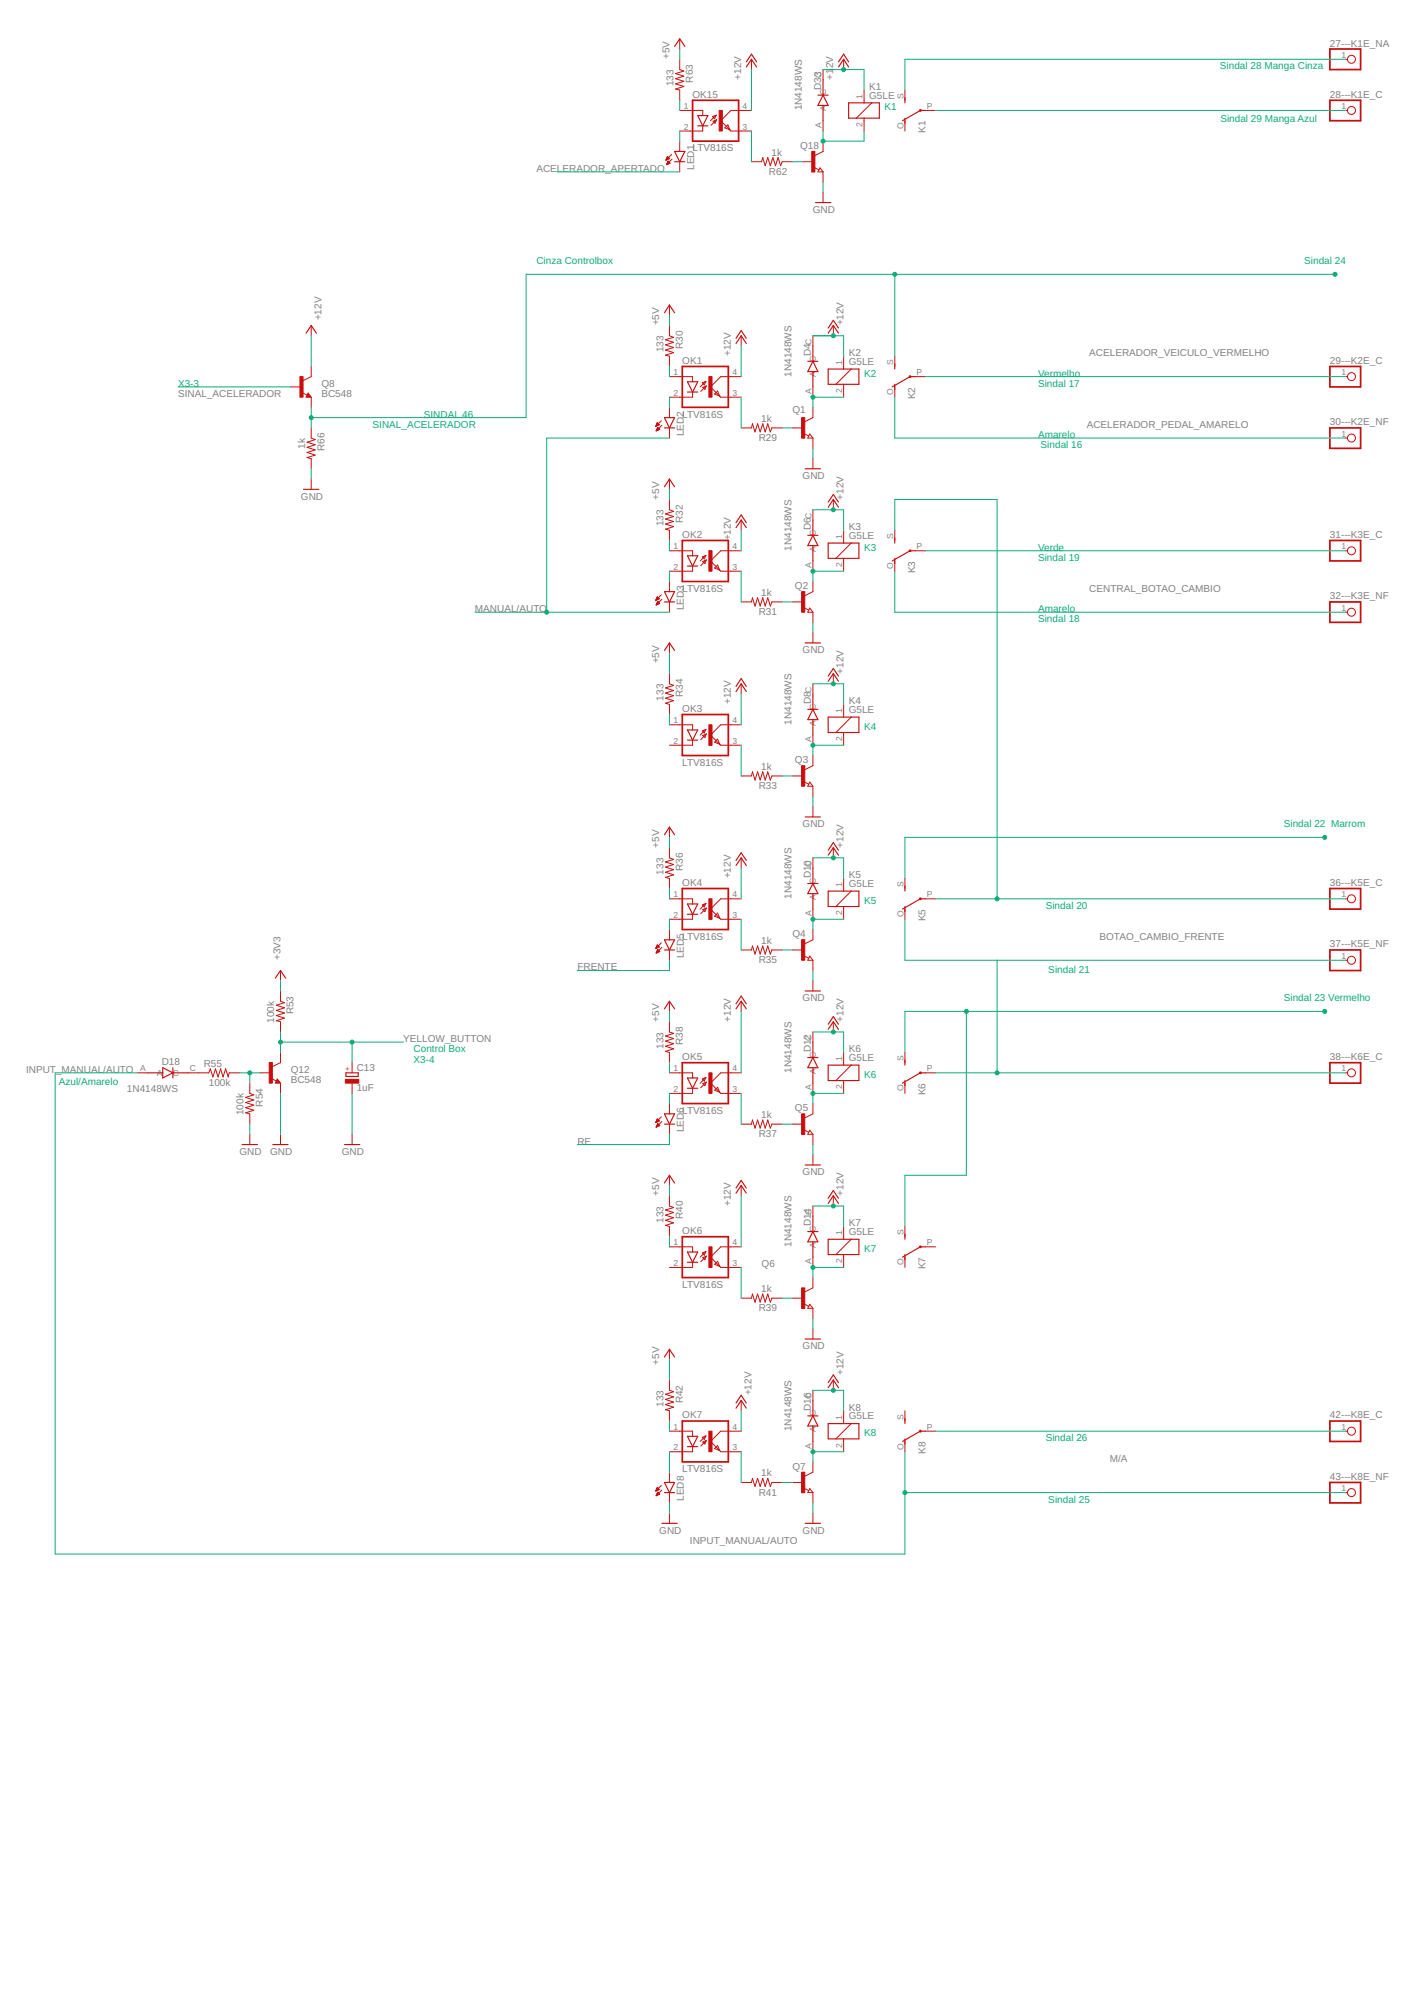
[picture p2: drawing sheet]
<svg xmlns="http://www.w3.org/2000/svg" width="210mm" height="297mm" viewBox="0 0 210 297" stroke-linecap="round" stroke-linejoin="round" font-family="sans-serif">
<defs><g id="words">
<g font-size="1.5" fill="#808080">
<text x="99.2" y="8.8" transform="rotate(-90 99.2 8.8)">+5V</text>
<text x="109.8" y="11.8" transform="rotate(-90 109.8 11.8)">+12V</text>
<text x="123.4" y="11.8" transform="rotate(-90 123.4 11.8)">+1</text>
<text x="123.4" y="10.1" transform="rotate(-90 123.4 10.1)">2V</text>
<text x="197" y="6.9">27---K1E_NA</text>
<text x="99.8" y="12.8" transform="rotate(-90 99.8 12.8)">133</text>
<text x="102.6" y="14.5">OK15</text>
<text x="102.6" y="12.3" transform="rotate(-90 102.6 12.3)">R63</text>
<text x="118.8" y="16.4" transform="rotate(-90 118.8 16.4)">1N4148WS</text>
<text x="121.6" y="13.3" transform="rotate(-90 121.6 13.3)">D33</text>
<text x="128.8" y="14.6">G5LE</text>
<text x="128.8" y="13.3">K1</text>
<text x="197" y="14.5">28---K1E_C</text>
<text x="102.6" y="22.4">LTV816S</text>
<text x="114.3" y="23">1k</text>
<text x="118.5" y="22.1">Q18</text>
<text x="137.1" y="19.7" transform="rotate(-90 137.1 19.7)">K1</text>
<text x="79.5" y="25.5">ACELERADOR_APERTADO</text>
<text x="102.8" y="25.2" transform="rotate(-90 102.8 25.2)">LED1</text>
<text x="113.9" y="25.9">R62</text>
<text x="120.4" y="31.5">GND</text>
<text x="47.6" y="47.5" transform="rotate(-90 47.6 47.5)">+12V</text>
<text x="97.7" y="48.2" transform="rotate(-90 97.7 48.2)">+5V</text>
<text x="98.3" y="52.2" transform="rotate(-90 98.3 52.2)">133</text>
<text x="101.1" y="53.9">OK1</text>
<text x="101.1" y="51.7" transform="rotate(-90 101.1 51.7)">R30</text>
<text x="108.3" y="52.8" transform="rotate(-90 108.3 52.8)">+12V</text>
<text x="120.1" y="52.8" transform="rotate(-90 120.1 52.8)">D4</text>
<text x="125" y="48.2" transform="rotate(-90 125 48.2)">+12V</text>
<text x="125.7" y="52.8">K2</text>
<text x="161.4" y="52.8">ACELERADOR_VEICULO_VERMELHO</text>
<text x="197" y="53.9">29---K2E_C</text>
<text x="26.4" y="58.8">SINAL_ACELERADOR</text>
<text x="47.6" y="58.8">BC548</text>
<text x="47.6" y="57.3">Q8</text>
<text x="117.2" y="55.8" transform="rotate(-90 117.2 55.8)">1N4148WS</text>
<text x="125.7" y="54.1">G5LE</text>
<text x="135.6" y="59.1" transform="rotate(-90 135.6 59.1)">K2</text>
<text x="101.1" y="61.9">LTV816S</text>
<text x="101.3" y="64.6" transform="rotate(-90 101.3 64.6)">LED2</text>
<text x="112.4" y="65.3">R29</text>
<text x="112.8" y="62.5">1k</text>
<text x="117.4" y="61.1">Q1</text>
<text x="161" y="63.4">ACELERADOR_PEDAL_AMARELO</text>
<text x="197" y="63">30---K2E_NF</text>
<text x="45.2" y="66.5" transform="rotate(-90 45.2 66.5)">1k</text>
<text x="48" y="66.9" transform="rotate(-90 48 66.9)">R66</text>
<text x="118.9" y="71">GND</text>
<text x="44.6" y="74">GND</text>
<text x="97.7" y="74" transform="rotate(-90 97.7 74)">+5V</text>
<text x="98.3" y="78" transform="rotate(-90 98.3 78)">133</text>
<text x="101.1" y="77.5" transform="rotate(-90 101.1 77.5)">R32</text>
<text x="125" y="74" transform="rotate(-90 125 74)">+12V</text>
<text x="101.1" y="79.7">OK2</text>
<text x="108.3" y="80.1" transform="rotate(-90 108.3 80.1)">+12V</text>
<text x="117.2" y="81.6" transform="rotate(-90 117.2 81.6)">1N4148WS</text>
<text x="120.1" y="78.6" transform="rotate(-90 120.1 78.6)">D6</text>
<text x="125.7" y="79.8">G5LE</text>
<text x="125.7" y="78.6">K3</text>
<text x="197" y="79.7">31---K3E_C</text>
<text x="101.1" y="87.7">LTV816S</text>
<text x="112.8" y="88.3">1k</text>
<text x="117.8" y="87.3">Q2</text>
<text x="135.6" y="84.9" transform="rotate(-90 135.6 84.9)">K3</text>
<text x="161.4" y="87.7">CENTRAL_BOTAO_CAMBIO</text>
<text x="197" y="88.8">32---K3E_NF</text>
<text x="70.4" y="90.7">MANUAL/AUTO</text>
<text x="101.3" y="90.4" transform="rotate(-90 101.3 90.4)">LED3</text>
<text x="112.4" y="91.1">R31</text>
<text x="97.7" y="98.3" transform="rotate(-90 97.7 98.3)">+5V</text>
<text x="118.9" y="96.8">GND</text>
<text x="125" y="99.8" transform="rotate(-90 125 99.8)">+12V</text>
<text x="98.3" y="103.8" transform="rotate(-90 98.3 103.8)">133</text>
<text x="101.1" y="105.5">OK3</text>
<text x="101.1" y="103.3" transform="rotate(-90 101.1 103.3)">R34</text>
<text x="108.3" y="104.3" transform="rotate(-90 108.3 104.3)">+12V</text>
<text x="117.2" y="107.4" transform="rotate(-90 117.2 107.4)">1N4148WS</text>
<text x="120.1" y="104.3" transform="rotate(-90 120.1 104.3)">D8</text>
<text x="125.7" y="105.6">G5LE</text>
<text x="125.7" y="104.3">K4</text>
<text x="101.1" y="113.4">LTV816S</text>
<text x="117.8" y="113.1">Q3</text>
<text x="112.4" y="116.9">R33</text>
<text x="112.8" y="114">1k</text>
<text x="97.7" y="125.6" transform="rotate(-90 97.7 125.6)">+5V</text>
<text x="118.9" y="122.5">GND</text>
<text x="125" y="125.6" transform="rotate(-90 125 125.6)">+12V</text>
<text x="98.3" y="129.6" transform="rotate(-90 98.3 129.6)">133</text>
<text x="101.1" y="131.3">OK4</text>
<text x="101.1" y="129" transform="rotate(-90 101.1 129)">R36</text>
<text x="108.3" y="130.1" transform="rotate(-90 108.3 130.1)">+12V</text>
<text x="120.1" y="130.1" transform="rotate(-90 120.1 130.1)">D10</text>
<text x="125.7" y="131.4">G5LE</text>
<text x="125.7" y="130.1">K5</text>
<text x="197" y="131.3">36---K5E_C</text>
<text x="117.2" y="133.2" transform="rotate(-90 117.2 133.2)">1N4148WS</text>
<text x="137.1" y="136.5" transform="rotate(-90 137.1 136.5)">K5</text>
<text x="41.5" y="142.3" transform="rotate(-90 41.5 142.3)">+3V3</text>
<text x="85.5" y="143.8">FRENTE</text>
<text x="101.1" y="139.2">LTV816S</text>
<text x="101.3" y="142" transform="rotate(-90 101.3 142)">LED5</text>
<text x="112.4" y="142.7">R35</text>
<text x="112.8" y="139.8">1k</text>
<text x="117.4" y="138.8">Q4</text>
<text x="162.9" y="139.2">BOTAO_CAMBIO_FRENTE</text>
<text x="197" y="140.4">37---K5E_NF</text>
<text x="118.9" y="148.3">GND</text>
<text x="40.6" y="151.5" transform="rotate(-90 40.6 151.5)">100k</text>
<text x="43.5" y="150.3" transform="rotate(-90 43.5 150.3)">R53</text>
<text x="59.7" y="154.4">YELLOW_BUTTON</text>
<text x="97.7" y="151.4" transform="rotate(-90 97.7 151.4)">+5V</text>
<text x="98.3" y="155.4" transform="rotate(-90 98.3 155.4)">133</text>
<text x="101.1" y="154.8" transform="rotate(-90 101.1 154.8)">R38</text>
<text x="108.3" y="151.4" transform="rotate(-90 108.3 151.4)">+12V</text>
<text x="120.1" y="155.9" transform="rotate(-90 120.1 155.9)">D12</text>
<text x="125" y="151.4" transform="rotate(-90 125 151.4)">+12V</text>
<text x="125.7" y="155.9">K6</text>
<text x="3.9" y="158.9">INPUT</text>
<text x="8.3" y="158.9">_MANUAL/AUTO</text>
<text x="18.8" y="161.8">1N4148WS</text>
<text x="24" y="157.8">D18</text>
<text x="30.2" y="158.1">R55</text>
<text x="30.9" y="160.9">100k</text>
<text x="43.1" y="160.5">BC548</text>
<text x="43.1" y="158.9">Q12</text>
<text x="52.8" y="161.7">1uF</text>
<text x="52.8" y="158.7">C13</text>
<text x="101.1" y="157">OK5</text>
<text x="117.2" y="158.9" transform="rotate(-90 117.2 158.9)">1N4148WS</text>
<text x="125.7" y="157.2">G5LE</text>
<text x="197" y="157">38---K6E_C</text>
<text x="36.1" y="165.2" transform="rotate(-90 36.1 165.2)">100k</text>
<text x="38.9" y="163.9" transform="rotate(-90 38.9 163.9)">R54</text>
<text x="101.1" y="165">LTV816S</text>
<text x="101.3" y="167.7" transform="rotate(-90 101.3 167.7)">LED6</text>
<text x="112.8" y="165.6">1k</text>
<text x="117.8" y="164.6">Q5</text>
<text x="137.1" y="162.3" transform="rotate(-90 137.1 162.3)">K6</text>
<text x="35.5" y="171.1">GND</text>
<text x="40" y="171.1">GND</text>
<text x="50.6" y="171.1">GND</text>
<text x="85.5" y="169.6">RE</text>
<text x="112.4" y="168.5">R37</text>
<text x="97.7" y="177.1" transform="rotate(-90 97.7 177.1)">+5V</text>
<text x="108.3" y="178.7" transform="rotate(-90 108.3 178.7)">+12V</text>
<text x="118.9" y="174.1">GND</text>
<text x="125" y="177.1" transform="rotate(-90 125 177.1)">+12V</text>
<text x="98.3" y="181.1" transform="rotate(-90 98.3 181.1)">133</text>
<text x="101.1" y="182.8">OK6</text>
<text x="101.1" y="180.6" transform="rotate(-90 101.1 180.6)">R40</text>
<text x="117.2" y="184.7" transform="rotate(-90 117.2 184.7)">1N4148WS</text>
<text x="120.1" y="181.7" transform="rotate(-90 120.1 181.7)">D14</text>
<text x="125.7" y="183">G5LE</text>
<text x="125.7" y="181.7">K7</text>
<text x="101.1" y="190.8">LTV816S</text>
<text x="112.8" y="191.4">1k</text>
<text x="112.8" y="187.8">Q6</text>
<text x="137.1" y="188.1" transform="rotate(-90 137.1 188.1)">K7</text>
<text x="112.4" y="194.3">R39</text>
<text x="97.7" y="202.2" transform="rotate(-90 97.7 202.2)">+5V</text>
<text x="118.9" y="199.9">GND</text>
<text x="125" y="203.7" transform="rotate(-90 125 203.7)">+12V</text>
<text x="98.3" y="208.4" transform="rotate(-90 98.3 208.4)">133</text>
<text x="101.1" y="207.9" transform="rotate(-90 101.1 207.9)">R42</text>
<text x="111.3" y="206.7" transform="rotate(-90 111.3 206.7)">+12V</text>
<text x="120.1" y="209" transform="rotate(-90 120.1 209)">D16</text>
<text x="125.7" y="209">K8</text>
<text x="101.1" y="210.1">OK7</text>
<text x="117.2" y="212" transform="rotate(-90 117.2 212)">1N4148WS</text>
<text x="125.7" y="210.3">G5LE</text>
<text x="137.1" y="215.4" transform="rotate(-90 137.1 215.4)">K8</text>
<text x="197" y="210.1">42---K8E_C</text>
<text x="101.1" y="218.1">LTV816S</text>
<text x="112.4" y="221.6">R41</text>
<text x="112.8" y="218.7">1k</text>
<text x="117.4" y="217.7">Q7</text>
<text x="164.4" y="216.6">M/A</text>
<text x="197" y="219.2">43---K8E_NF</text>
<text x="97.7" y="227.2">GND</text>
<text x="101.3" y="222.3" transform="rotate(-90 101.3 222.3)">LED8</text>
<text x="118.9" y="227.2">GND</text>
<text x="102.2" y="228.7">INPUT_MANUAL/AUTO</text>
</g>
<g font-size="1.5" fill="#0dab76">
<text x="180.7" y="10.2">Sindal 28 Manga Cinza</text>
<text x="131" y="16.4">K1</text>
<text x="180.8" y="18.1">Sindal 29 Manga Azul</text>
<text x="79.5" y="39.1">Cinza Controlbox</text>
<text x="193.2" y="39.1">Sindal 24</text>
<text x="26.4" y="57.3">X3-3</text>
<text x="128" y="55.8">K2</text>
<text x="153.8" y="57.3">Sindal 17</text>
<text x="153.8" y="55.8">Vermelho</text>
<text x="55.2" y="63.4">SINAL_ACELERADOR</text>
<text x="62.8" y="61.9">SINDAL 46</text>
<text x="153.8" y="64.9">Amarelo</text>
<text x="154.2" y="66.4">Sindal 16</text>
<text x="128" y="81.6">K3</text>
<text x="153.8" y="81.6">Verde</text>
<text x="153.8" y="83.1">Sindal 19</text>
<text x="153.8" y="90.7">Amarelo</text>
<text x="153.8" y="92.2">Sindal 18</text>
<text x="128" y="108.1">K4</text>
<text x="190.2" y="122.5">Sindal 22 Marrom</text>
<text x="128" y="133.9">K5</text>
<text x="154.9" y="134.7">Sindal 20</text>
<text x="155.3" y="144.2">Sindal 21</text>
<text x="190.2" y="148.3">Sindal 23 Vermelho</text>
<text x="61.3" y="155.8">Control Box</text>
<text x="8.7" y="160.8">Azul/Amarelo</text>
<text x="61.3" y="157.4">X3-4</text>
<text x="128" y="159.7">K6</text>
<text x="128" y="185.5">K7</text>
<text x="128" y="212.8">K8</text>
<text x="154.9" y="213.5">Sindal 26</text>
<text x="155.3" y="222.6">Sindal 25</text>
</g>
<g font-size="1.3" fill="#808080">
<text x="121.7" y="11.6" transform="rotate(-90 121.7 11.6)">C</text>
<text x="198.7" y="8.6">1</text>
<text x="101.3" y="16.2">1</text>
<text x="110" y="16.2">4</text>
<text x="122.4" y="16.5" transform="rotate(-90 122.4 16.5)">A</text>
<text x="122.4" y="14.1" transform="rotate(-90 122.4 14.1)">C</text>
<text x="127.8" y="14.6" transform="rotate(-90 127.8 14.6)">1</text>
<text x="133.8" y="14.6" transform="rotate(-90 133.8 14.6)">S</text>
<text x="137.3" y="16.2">P</text>
<text x="198.7" y="16.2">1</text>
<text x="101.3" y="19.2">2</text>
<text x="110" y="19.2">3</text>
<text x="121.7" y="18.9" transform="rotate(-90 121.7 18.9)">A</text>
<text x="127.8" y="18.8" transform="rotate(-90 127.8 18.8)">2</text>
<text x="133.8" y="19.1" transform="rotate(-90 133.8 19.1)">O</text>
<text x="120.2" y="51" transform="rotate(-90 120.2 51)">C</text>
<text x="120.9" y="53.6" transform="rotate(-90 120.9 53.6)">C</text>
<text x="99.8" y="55.6">1</text>
<text x="99.8" y="58.6">2</text>
<text x="108.5" y="58.6">3</text>
<text x="108.5" y="55.6">4</text>
<text x="120.2" y="58.4" transform="rotate(-90 120.2 58.4)">A</text>
<text x="120.9" y="55.9" transform="rotate(-90 120.9 55.9)">A</text>
<text x="124.7" y="58.2" transform="rotate(-90 124.7 58.2)">2</text>
<text x="124.7" y="54.1" transform="rotate(-90 124.7 54.1)">1</text>
<text x="132.3" y="58.5" transform="rotate(-90 132.3 58.5)">O</text>
<text x="132.3" y="54.1" transform="rotate(-90 132.3 54.1)">S</text>
<text x="135.8" y="55.6">P</text>
<text x="198.7" y="55.6">1</text>
<text x="198.7" y="64.7">1</text>
<text x="120.2" y="76.8" transform="rotate(-90 120.2 76.8)">C</text>
<text x="99.8" y="81.4">1</text>
<text x="108.5" y="81.4">4</text>
<text x="120.9" y="81.7" transform="rotate(-90 120.9 81.7)">A</text>
<text x="120.9" y="79.3" transform="rotate(-90 120.9 79.3)">C</text>
<text x="124.7" y="79.9" transform="rotate(-90 124.7 79.9)">1</text>
<text x="132.3" y="79.9" transform="rotate(-90 132.3 79.9)">S</text>
<text x="135.8" y="81.4">P</text>
<text x="198.7" y="81.4">1</text>
<text x="99.8" y="84.4">2</text>
<text x="108.5" y="84.4">3</text>
<text x="120.2" y="84.2" transform="rotate(-90 120.2 84.2)">A</text>
<text x="124.7" y="84" transform="rotate(-90 124.7 84)">2</text>
<text x="132.3" y="84.3" transform="rotate(-90 132.3 84.3)">O</text>
<text x="198.7" y="90.5">1</text>
<text x="99.8" y="107.2">1</text>
<text x="108.5" y="107.2">4</text>
<text x="120.2" y="102.6" transform="rotate(-90 120.2 102.6)">C</text>
<text x="120.9" y="107.5" transform="rotate(-90 120.9 107.5)">A</text>
<text x="120.9" y="105.1" transform="rotate(-90 120.9 105.1)">C</text>
<text x="124.7" y="105.6" transform="rotate(-90 124.7 105.6)">1</text>
<text x="99.8" y="110.2">2</text>
<text x="108.5" y="110.2">3</text>
<text x="120.2" y="110" transform="rotate(-90 120.2 110)">A</text>
<text x="124.7" y="109.8" transform="rotate(-90 124.7 109.8)">2</text>
<text x="120.2" y="128.4" transform="rotate(-90 120.2 128.4)">C</text>
<text x="120.9" y="130.9" transform="rotate(-90 120.9 130.9)">C</text>
<text x="124.7" y="131.4" transform="rotate(-90 124.7 131.4)">1</text>
<text x="133.8" y="131.4" transform="rotate(-90 133.8 131.4)">S</text>
<text x="99.8" y="132.9">1</text>
<text x="99.8" y="136">2</text>
<text x="108.5" y="136">3</text>
<text x="108.5" y="132.9">4</text>
<text x="120.2" y="135.7" transform="rotate(-90 120.2 135.7)">A</text>
<text x="120.9" y="133.3" transform="rotate(-90 120.9 133.3)">A</text>
<text x="124.7" y="135.6" transform="rotate(-90 124.7 135.6)">2</text>
<text x="133.8" y="135.9" transform="rotate(-90 133.8 135.9)">O</text>
<text x="137.3" y="132.9">P</text>
<text x="198.7" y="132.9">1</text>
<text x="198.7" y="142">1</text>
<text x="120.2" y="154.2" transform="rotate(-90 120.2 154.2)">C</text>
<text x="20.8" y="158.7">A</text>
<text x="23.2" y="159.4">A</text>
<text x="25.6" y="159.4">C</text>
<text x="28.1" y="158.7">C</text>
<text x="99.8" y="158.7">1</text>
<text x="99.8" y="161.8">2</text>
<text x="108.5" y="161.8">3</text>
<text x="108.5" y="158.7">4</text>
<text x="120.2" y="161.5" transform="rotate(-90 120.2 161.5)">A</text>
<text x="120.9" y="159.1" transform="rotate(-90 120.9 159.1)">A</text>
<text x="120.9" y="156.7" transform="rotate(-90 120.9 156.7)">C</text>
<text x="124.7" y="161.4" transform="rotate(-90 124.7 161.4)">2</text>
<text x="124.7" y="157.2" transform="rotate(-90 124.7 157.2)">1</text>
<text x="133.8" y="161.7" transform="rotate(-90 133.8 161.7)">O</text>
<text x="133.8" y="157.2" transform="rotate(-90 133.8 157.2)">S</text>
<text x="137.3" y="158.7">P</text>
<text x="198.7" y="158.7">1</text>
<text x="120.2" y="180" transform="rotate(-90 120.2 180)">C</text>
<text x="99.8" y="184.5">1</text>
<text x="108.5" y="184.5">4</text>
<text x="120.9" y="184.9" transform="rotate(-90 120.9 184.9)">A</text>
<text x="120.9" y="182.5" transform="rotate(-90 120.9 182.5)">C</text>
<text x="124.7" y="183" transform="rotate(-90 124.7 183)">1</text>
<text x="133.8" y="183" transform="rotate(-90 133.8 183)">S</text>
<text x="137.3" y="184.5">P</text>
<text x="99.8" y="187.6">2</text>
<text x="108.5" y="187.6">3</text>
<text x="120.2" y="187.3" transform="rotate(-90 120.2 187.3)">A</text>
<text x="124.7" y="187.2" transform="rotate(-90 124.7 187.2)">2</text>
<text x="133.8" y="187.5" transform="rotate(-90 133.8 187.5)">O</text>
<text x="120.2" y="207.3" transform="rotate(-90 120.2 207.3)">C</text>
<text x="120.9" y="209.8" transform="rotate(-90 120.9 209.8)">C</text>
<text x="99.8" y="211.8">1</text>
<text x="99.8" y="214.9">2</text>
<text x="108.5" y="214.9">3</text>
<text x="108.5" y="211.8">4</text>
<text x="120.2" y="214.6" transform="rotate(-90 120.2 214.6)">A</text>
<text x="120.9" y="212.2" transform="rotate(-90 120.9 212.2)">A</text>
<text x="124.7" y="214.5" transform="rotate(-90 124.7 214.5)">2</text>
<text x="124.7" y="210.3" transform="rotate(-90 124.7 210.3)">1</text>
<text x="133.8" y="214.8" transform="rotate(-90 133.8 214.8)">O</text>
<text x="133.8" y="210.3" transform="rotate(-90 133.8 210.3)">S</text>
<text x="137.3" y="211.8">P</text>
<text x="198.7" y="211.8">1</text>
<text x="198.7" y="220.9">1</text>
</g>
<text font-size="1.1" fill="#c90d0c" x="51.8" y="158.7" transform="rotate(-90 51.8 158.7)">+</text>
</g></defs>
<g fill="none" stroke="#c90d0c" stroke-width=".17">
<path d="M99.9 6.9l.8-1.1 .8 1.1M103.4 17.1h1.5l-.8 1.5zM103.4 18.6h1.5M110.6 9.9l.7-1.1 .8 1.1M110.6 9.2l.7-1.2 .8 1.2M121.2 14.1h1.5M121.9 14.1l.8 1.5h-1.5zM121.9 11.8v2.3M121.9 15.6v2.3M124.2 9.9l.8-1.1 .7 1.1M124.2 9.2l.8-1.2 .7 1.2M125.7 15.2h4.6v2.3h-4.6z"/>
<path d="M134 14.5v.7M134 17.5v.8M137.1 16.4h-.8l-2.6 1.5M99.9 22.4h1.6l-.8 1.6zM99.9 24h1.6M120.8 30h2.3M45.3 49.4l.8-1.2 .8 1.2M45.6 58.5l.1 .2h-.2l.1-.3 .4 .4h-.5M98.4 46.3l.8-1.1 .7 1.1M101.8 56.6h1.6l-.8 1.5zM101.8 58.1h1.6M109 50.9l.8-1.2 .8 1.2"/>
<path d="M109 50.1l.8-1.1 .8 1.1M119.7 53.5h1.5M120.4 53.5l.8 1.6h-1.5zM120.4 51.2v2.3M120.4 55.1v2.2M122.7 54.7h4.5v2.2h-4.5zM122.7 49.4l.7-1.2 .8 1.2M122.7 48.6l.7-1.1 .8 1.1M132.5 53.9v.8M132.5 56.9v.8M135.6 55.8h-.8l-2.6 1.5M45 72.5h2.2"/>
<path d="M98.4 61.9h1.5l-.7 1.5zM98.4 63.4h1.5M98.4 72.1l.8-1.1 .7 1.1M109 78.2l.8-1.2 .8 1.2M109 77.4l.8-1.1 .8 1.1M119.3 69.4h2.2M119.7 79.3h1.5M120.4 77v2.3M120.4 79.3l.8 1.5h-1.5zM122.7 75.1l.7-1.1 .8 1.1M122.7 74.4l.7-1.1 .8 1.1M132.5 79.7v.8"/>
<path d="M98.4 87.7h1.5l-.7 1.5zM98.4 89.2h1.5M98.4 96.4l.8-1.2 .7 1.2M101.8 82.3h1.6l-.8 1.6zM101.8 83.9h1.6M119.3 95.2h2.2M120.4 80.8v2.3M122.7 80.5h4.5v2.2h-4.5zM132.5 82.7v.8M135.6 81.6h-.8l-2.6 1.5M101.8 108.1h1.6l-.8 1.5zM101.8 109.6h1.6"/>
<path d="M109 102.4l.8-1.1 .8 1.1M109 101.7l.8-1.2 .8 1.2M119.7 105.1h1.5M120.4 102.8v2.3M120.4 106.6v2.3M120.4 105.1l.8 1.5h-1.5zM122.7 106.2h4.5v2.3h-4.5zM122.7 100.9l.7-1.1 .8 1.1M122.7 100.2l.7-1.2 .8 1.2M98.4 139.2h1.5l-.7 1.5zM98.4 123.7l.8-1.2 .7 1.2M101.8 133.9h1.6l-.8 1.5z"/>
<path d="M101.8 135.4h1.6M109 128.2l.8-1.1 .8 1.1M109 127.5l.8-1.2 .8 1.2M119.3 121h2.2M119.7 130.9h1.5M120.4 128.6v2.3M120.4 132.4v2.3M120.4 130.9l.8 1.5h-1.5zM122.7 132h4.5v2.3h-4.5zM122.7 126.7l.7-1.1 .8 1.1M122.7 126l.7-1.2 .8 1.2M134 131.3v.7"/>
<path d="M134 134.3v.8M137.1 133.2h-.8l-2.6 1.5M21.8 158.9h2.3M24.1 158.2l1.5 .7-1.5 .8zM25.6 158.9h2.3M25.6 158.2v1.5M40.8 144.9l.8-1.1 .7 1.1M51.2 158.9h1.9v.6h-1.9zM98.4 140.7h1.5M98.4 149.5l.8-1.2 .7 1.2M101.8 159.7h1.6l-.8 1.5zM109 149.5l.8-1.2 .8 1.2"/>
<path d="M109 148.7l.8-1.1 .8 1.1M119.3 146.8h2.2M119.7 156.7h1.5M120.4 154.4v2.3M120.4 158.2v2.3M120.4 156.7l.8 1.5h-1.5zM122.7 157.8h4.5v2.3h-4.5zM122.7 152.5l.7-1.1 .8 1.1M122.7 151.7l.7-1.1 .8 1.1M134 157.1v.7M137.1 158.9h-.8l-2.6 1.6M35.9 169.6h2.2"/>
<path d="M40.4 169.6h2.3M41.1 160.2l.1 .1h-.3l.2-.3 .3 .4h-.5M51 169.6h2.3M98.4 165h1.5l-.7 1.5zM98.4 166.5h1.5M98.4 175.3l.8-1.2 .7 1.2M101.8 161.2h1.6M109 176.8l.8-1.2 .8 1.2M109 176l.8-1.1 .8 1.1M119.3 172.6h2.2M122.7 178.3l.7-1.2 .8 1.2M122.7 177.5l.7-1.1 .8 1.1"/>
<path d="M134 160.1v.7M101.8 185.5h1.6l-.8 1.5zM101.8 187h1.6M119.3 198.4h2.2M119.7 182.5h1.5M120.4 180.2v2.3M120.4 184v2.2M120.4 182.5l.8 1.5h-1.5zM122.7 183.6h4.5v2.3h-4.5zM134 182.8v.8M134 185.9v.7M137.1 184.7h-.8l-2.6 1.5"/>
<path d="M98.4 201l.8-1.1 .7 1.1M98.4 219.6h1.5l-.7 1.5zM101.8 212.8h1.6l-.8 1.5zM101.8 214.3h1.6M109 208.6l.8-1.1 .8 1.1M109 207.9l.8-1.2 .8 1.2M119.7 209.8h1.5M120.4 207.5v2.3M120.4 211.3v2.3M120.4 209.8l.8 1.5h-1.5zM122.7 205.6l.7-1.2 .8 1.2M122.7 204.8l.7-1.1 .8 1.1"/>
<path d="M122.7 210.9h4.5v2.3h-4.5zM134 210.1v.8M134 213.2v.7M137.1 212h-.8l-2.6 1.6M98 225.7h2.3M98.4 221.1h1.5M119.3 225.7h2.2"/>
</g>
<g fill="none" stroke="#c90d0c" stroke-width=".15">
<path d="M100.7 16.4h3.4v.7M100.7 8.8v1.5l.6 .2-1.2 .4 1.2 .4-1.2 .4 1.2 .3-1.2 .4 1.2 .4-1.2 .4 .6 .1v1.6M100.7 5.8v1.5M104.1 18.6v.8h-3.4M105.5 17.3l.6-.2-.2 .5zM105.6 18l.6-.3-.3 .6zM106.1 17.1l-.9 .8M106.2 17.7l-.9 .9M107.4 18.9l.4-.4 .3 .7zM108.1 19.2l.2 .2h3M111.3 16.4h-3l-1.5 1.5 1.3 1.3M111.3 8.8v1.5"/>
<path d="M121.9 10.3v1.5M121.9 17.9v1.5M125 8.8v1.5M128 13.3v1.9M128 17.5v1.9M129.1 15.2l-2.2 2.3M134 13.3v1.6M134 17.9v1.5M137.1 16.4h1.5M199.3 16.4h.3M199.3 8.8h.3M98.7 23.7h.1"/>
<path d="M98.7 23.6h.1M98.7 23.6h.3M98.7 23.5h.4M98.7 24.4h.1M98.8 23.5h.3M98.8 24.3h.2M98.8 23.4h.3M98.8 24.2h.3M98.8 23.3h.2M98.8 24.2h.5M98.8 23.2h.1M98.8 24.1h.4"/>
<path d="M98.9 23.2l.3 .3-.6 .2zM98.9 24.1h.2M98.9 24h.2M98.9 23.9h.1M99.3 24.2l-.3-.3-.3 .5M99.3 24.2l-.6 .2M99.5 22.9l-.9 .8M99.5 23.6l-.8 .8M100.7 20.9v1.5M100.7 24v1.5M111.3 24h1.5l.2-.7 .3 1.3 .4-1.3 .4 1.3 .4-1.3 .4 1.3 .4-1.3 .3 1.3 .3-.6h1.5M118.9 24h1.5"/>
<path d="M120.6 24.8l.7 .4M121.5 24.9l.4 .6h-.7zM121.9 20.9v1.5l-1.2 .7M121.9 25.5v1.5M121.9 28.5v1.5M43.1 57.3h1.5M44.8 58.2l.7 .3M45.6 58.2l.5 .6h-.8zM46.1 54.3v1.5l-1.2 .6M46.1 48.2v1.5M46.1 58.8v1.5M99.2 55.8h3.4v.8"/>
<path d="M99.2 48.2v1.5l.6 .3-1.2 .3 1.2 .4-1.2 .4 1.2 .4-1.2 .4 1.2 .3-1.2 .4 .6 .2v1.5M99.2 45.2v1.5M102.6 58.1v.7h-3.4M104 56.7l.6-.2-.3 .5zM104.1 57.4l.5-.2-.2 .5zM104.6 56.5l-.9 .8M104.6 57.2l-.8 .8M106.3 57.9l.3 .8-.7-.3zM109.8 55.8h-3l-1.6 1.5 1.6 1.5h3M109.8 49.7v1.5M120.4 49.7v1.5M120.4 57.3v1.5"/>
<path d="M123.4 48.2v1.5M125 52.8v1.9M125 56.9v1.9M126.1 54.7l-2.3 2.2M132.5 52.8v1.5M132.5 57.3v1.5M135.6 55.8h1.5M199.3 55.8h.3M46.1 63.4v1.5l.6 .2-1.2 .4 1.2 .4-1.2 .4 1.2 .4-1.2 .3 1.2 .4-1.2 .4 .6 .1v1.5M46.1 71v1.5M97.2 63.1h.1M97.2 63.1h.2"/>
<path d="M97.2 63h.3M97.2 62.9h.5M97.2 63.8h.1M97.2 63.8h.2M97.3 62.9h.3M97.3 63.7h.2M97.3 62.8h.2M97.3 63.6h.4M97.3 62.7h.1M97.3 62.6h.1M97.3 63.5h.3M97.4 62.6l-.3 .6"/>
<path d="M97.4 62.6l.3 .3M97.4 63.5h.2M97.4 63.4h.1M97.4 63.3l.3 .3-.5 .2zM97.7 62.9l-.6 .3M98 62.3l-.9 .9M98 63l-.8 .8M99.2 60.3v1.6M99.2 63.4v1.5M99.2 71v1.5M99.2 74v1.5l.6 .3-1.2 .3 1.2 .4-1.2 .4 1.2 .4-1.2 .3 1.2 .4-1.2 .4 .6 .1v1.6M109.8 63.4h1.5l.2-.6 .3 1.2 .4-1.2 .4 1.2 .4-1.2 .3 1.2 .4-1.2 .4 1.2 .2-.6h1.6"/>
<path d="M109.8 77v1.5M117.4 63.4h1.5M119.1 64.2l.7 .4M120 64.3l.4 .6h-.7zM120.4 60.3v1.6l-1.2 .6M120.4 64.9v1.5M120.4 67.9v1.5M120.4 75.5v1.5M123.4 74v1.5M125 78.5v2M132.5 78.5v1.6M199.3 64.9h.3"/>
<path d="M97.1 88.9l.1 .1M97.2 88.9h.1M97.2 88.8h.2M97.2 88.8h.3M97.2 89.6h.1M97.2 88.7h.4M97.2 89.5h.2M97.3 88.6h.3M97.3 89.5h.3M97.3 88.6h.2M97.3 88.5h.2M97.3 89.4h.4"/>
<path d="M97.3 88.5h.1M97.3 89.3h.3M97.4 89.2h.2M97.4 89.2h.1M97.4 89.1l.3 .3-.5 .2zM97.4 89.1h.1M97.7 88.7l-.3-.3-.3 .5M97.7 88.7l-.6 .2M98 88.1l-.9 .8M98 88.8l-.8 .8M99.2 81.6h3.4v.7M99.2 86.1v1.6"/>
<path d="M99.2 89.2v1.5M99.2 95.2v1.6M99.2 99.8v1.5l.6 .2-1.2 .4 1.2 .4-1.2 .4 1.2 .4-1.2 .3 1.2 .4-1.2 .4 .6 .2v1.5M102.6 83.9v.7h-3.4M104 82.5l.6-.2-.3 .5zM104.1 83.2l.5-.2-.2 .5zM104.6 82.3l-.9 .8M104.6 83l-.8 .8M106.3 83.7l.3 .8-.7-.3zM109.8 89.2h1.5l.2-.6 .3 1.2 .4-1.2 .4 1.2 .4-1.2 .3 1.2 .4-1.2 .4 1.2 .2-.6h1.6M109.8 81.6h-3l-1.6 1.5 1.6 1.5h3M117.4 89.2h1.5"/>
<path d="M119.1 90l.7 .4M120 90.1l.4 .6h-.7zM120.4 83.1v1.5M120.4 86.1v1.6l-1.2 .6M120.4 90.7v1.5M120.4 93.7v1.5M123.4 99.8v1.5M125 82.7v1.9M126.1 80.5l-2.3 2.2M132.5 83.1v1.5M135.6 81.6h1.5M199.3 90.7h.3"/>
<path d="M199.3 81.6h.3M99.2 107.4h3.4v.7M102.6 109.6v.8h-3.4M104 108.3l.6-.2-.3 .5zM104.1 109l.5-.3-.2 .6zM104.6 108.1l-.9 .8M104.6 108.7l-.8 .9M106.3 109.5l.3 .8-.7-.3zM106.6 110.3l.2 .1h3M109.8 115h1.5l.2-.7 .3 1.3 .4-1.3 .4 1.3 .4-1.3 .3 1.3 .4-1.3 .4 1.3 .2-.6h1.6M109.8 107.4h-3l-1.6 1.5 1.4 1.4M109.8 101.3v1.5"/>
<path d="M117.4 115h1.5M119.1 115.8l.7 .4M120 115.9l.4 .6h-.7zM120.4 101.3v1.5M120.4 108.9v1.5M120.4 111.9v1.5l-1.2 .6M120.4 116.5v1.5M120.4 119.5v1.5M125 104.4v1.8M125 108.5v1.9M126.1 106.2l-2.3 2.3M97.4 140l.3 .3-.6 .2z"/>
<path d="M98 139.7l-.9 .8M99.2 133.2h3.4v.7M99.2 122.5v1.6M99.2 125.6v1.5l.6 .2-1.2 .4 1.2 .4-1.2 .4 1.2 .3-1.2 .4 1.2 .4-1.2 .4 .6 .1v1.5M99.2 137.7v1.5M102.6 135.4v.8h-3.4M104 134.1l.6-.3-.3 .6zM104.1 134.7l.5-.2-.2 .6zM104.6 133.8l-.9 .9M104.6 134.5l-.8 .9M106.3 135.3l.3 .7-.7-.3zM106.6 136l.2 .2h3"/>
<path d="M109.8 133.2h-3l-1.6 1.5 1.4 1.3M109.8 127.1v1.5M120.4 127.1v1.5M120.4 134.7v1.5M120.4 137.7v1.5l-1.2 .6M123.4 125.6v1.5M125 130.1v1.9M125 134.3v1.9M126.1 132l-2.3 2.3M134 130.1v1.5M134 134.7v1.5M137.1 133.2h1.5"/>
<path d="M199.3 133.2h.3M20.3 158.9h1.5M27.9 158.9h3l.3-.6 .3 1.3 .4-1.3 .4 1.3 .4-1.3 .3 1.3 .4-1.3 .4 1.3 .2-.7h1.5M38.5 158.9h1.5M40.2 159.8l.8 .4M41.1 159.9l.5 .6h-.8zM41.6 155.9v1.5l-1.3 .6M41.6 143.8v1.5M41.6 146.8v1.5l.5 .2-1.2 .4 1.2 .4-1.2 .4 1.2 .4-1.2 .4 1.2 .3-1.2 .4 .7 .2v1.5M52.2 157.4v1.5M97.1 140.5h.1M97.2 140.4h.1"/>
<path d="M97.2 140.4h.3M97.2 140.3h.4M97.2 141.1h.1M97.3 140.2h.3M97.3 141.1h.2M97.3 140.1h.2M97.3 141h.3M97.3 141h.4M97.3 140.9h.4M97.3 140h.1M97.3 140.8h.3M97.4 140.8h.2"/>
<path d="M97.4 140.7h.1M97.7 141l-.3-.3-.2 .5M97.7 141l-.5 .2M98 140.4l-.8 .8M99.2 158.9h3.4v.8M99.2 140.7v1.6M99.2 148.3v1.5M99.2 151.4v1.5l.6 .2-1.2 .4 1.2 .4-1.2 .3 1.2 .4-1.2 .4 1.2 .4-1.2 .4 .6 .1v1.5M104 159.9l.6-.3-.3 .6zM104.6 159.6l-.9 .9M109.8 140.7h1.5l.2-.6 .3 1.3 .4-1.3 .4 1.3 .4-1.3 .3 1.3 .4-1.3 .4 1.3 .2-.7h1.6M109.8 158.9h-3l-1.6 1.6 1.4 1.3"/>
<path d="M109.8 148.3v1.5M117.4 140.7h1.5M119.1 141.6l.7 .4M120 141.6l.4 .7h-.7zM120.4 142.3v1.5M120.4 145.3v1.5M120.4 152.9v1.5M123.4 151.4v1.5M125 155.9v1.9M126.1 157.8l-2.3 2.3M134 155.9v1.5M137.1 158.9h1.5"/>
<path d="M199.3 142.3h.3M199.3 158.9h.3M37 160.5v1.5l.6 .2-1.2 .4 1.2 .4-1.2 .3 1.2 .4-1.2 .4 1.2 .4-1.2 .4 .6 .1v1.5M37 168v1.6M41.6 160.5v1.5M41.6 168v1.6M52.2 160.5v1.5M52.2 168v1.6M97.1 166.3h.1M97.2 166.2h.1M97.2 166.2h.3M97.2 167h.1"/>
<path d="M97.2 166.1h.4M97.2 166h.4M97.2 166.9h.1M97.3 166h.3M97.3 166.9h.2M97.3 166.8h.3M97.3 165.9h.2M97.3 166.8h.4M97.3 166.7h.4M97.3 165.8h.1M97.4 165.8l.3 .3-.6 .2zM97.4 166.6h.2"/>
<path d="M97.4 166.6h.1M97.4 166.5h.1M97.7 166.8l-.3-.3-.2 .5M97.7 166.8l-.5 .2M98 165.5l-.9 .8M98 166.2l-.8 .8M99.2 163.5v1.5M99.2 166.5v1.5M99.2 174.1v1.5M99.2 177.1v1.6l.6 .2-1.2 .4 1.2 .3-1.2 .4 1.2 .4-1.2 .4 1.2 .4-1.2 .3 .6 .2v1.5M102.6 161.2v.8h-3.4M104.1 160.5l.5-.2-.2 .5z"/>
<path d="M104.6 160.3l-.8 .8M105.9 161.5l.4-.4 .3 .7zM106.6 161.8l.2 .2h3M109.8 166.5h1.5l.2-.6 .3 1.2 .4-1.2 .4 1.2 .4-1.2 .3 1.2 .4-1.2 .4 1.2 .2-.6h1.6M109.8 175.6v1.5M117.4 166.5h1.5M119.1 167.4l.7 .3M120 167.4l.4 .6h-.7zM120.4 160.5v1.5M120.4 163.5v1.5l-1.2 .6M120.4 168v1.6M120.4 171.1v1.5"/>
<path d="M120.4 178.7v1.5M123.4 177.1v1.6M125 160.1v1.9M134 160.5v1.5M99.2 184.7h3.4v.8M99.2 199.9v1.5M102.6 187v.8h-3.4M104 185.6l.6-.2-.3 .5zM104.1 186.3l.5-.2-.2 .5zM104.6 185.4l-.9 .8M104.6 186.1l-.8 .8M106.3 186.9l.3 .7-.7-.3z"/>
<path d="M109.8 192.3h1.5l.2-.6 .3 1.2 .4-1.2 .4 1.2 .4-1.2 .3 1.2 .4-1.2 .4 1.2 .2-.6h1.6M109.8 184.7h-3l-1.6 1.5 1.6 1.6h3M117.4 192.3h1.5M119.1 193.2l.7 .3M120 193.2l.4 .6h-.7zM120.4 186.2v1.6M120.4 189.3v1.5l-1.2 .6M120.4 193.8v1.5M120.4 196.9v1.5M125 181.7v1.9M125 185.9v1.9M126.1 183.6l-2.3 2.3"/>
<path d="M134 181.7v1.5M134 186.2v1.6M137.1 184.7h1.5M99.2 212h3.4v.8M99.2 204.4v1.6l.6 .2-1.2 .4 1.2 .3-1.2 .4 1.2 .4-1.2 .4 1.2 .4-1.2 .4 .6 .1v1.5M99.2 218.1v1.5M102.6 214.3v.8h-3.4M104 212.9l.6-.2-.3 .6zM104.1 213.6l.5-.2-.2 .5zM104.6 212.7l-.9 .9M104.6 213.4l-.8 .8M105.9 214.6l.4-.4 .3 .7z"/>
<path d="M106.6 214.9l.2 .2h3M109.8 219.6h1.5l.2-.6 .3 1.2 .4-1.2 .4 1.2 .4-1.2 .3 1.2 .4-1.2 .4 1.2 .2-.6h1.6M109.8 212h-3l-1.6 1.6 1.4 1.3M109.8 207.5v1.5M117.4 219.6h1.5M120.4 206v1.5M120.4 213.6v1.5M120.4 216.6v1.5l-1.2 .6M123.4 204.4v1.6M125 209v1.9M125 213.2v1.9M126.1 210.9l-2.3 2.3"/>
<path d="M134 209v1.5M134 213.6v1.5M137.1 212h1.5M199.3 212h.3M97.1 220.9h.1M97.2 220.8h.1M97.2 220.8h.2M97.2 220.7h.4M97.2 221.6h.1M97.2 221.5h.2M97.3 220.6h.3M97.3 221.4h.3"/>
<path d="M97.3 220.5h.2M97.3 221.4h.4M97.3 220.4h.1M97.3 221.3h.4M97.3 221.3h.3M97.4 221.2h.2M97.4 221.1h.1M97.4 221.1l.3 .3-.5 .2zM97.7 220.7l-.3-.3-.3 .5M97.7 220.7l-.6 .2M98 220.1l-.9 .8M98 220.7l-.8 .9"/>
<path d="M99.2 221.1v1.6M99.2 224.2v1.5M119.1 220.5l.7 .3M120 220.5l.4 .6h-.7zM120.4 221.1v1.6M120.4 224.2v1.5M199.3 221.1h.3"/>
<circle cx="200.2" cy="16.4" r=".59"/>
<circle cx="200.2" cy="8.8" r=".59"/>
<circle cx="200.2" cy="55.8" r=".59"/>
<circle cx="200.2" cy="64.9" r=".59"/>
<circle cx="200.2" cy="90.7" r=".59"/>
<circle cx="200.2" cy="81.6" r=".59"/>
<circle cx="200.2" cy="133.2" r=".59"/>
<circle cx="200.2" cy="158.9" r=".59"/>
<circle cx="200.2" cy="142.3" r=".59"/>
<circle cx="200.2" cy="212" r=".59"/>
<circle cx="200.2" cy="221.1" r=".59"/>
</g>
<g fill="#c90d0c" stroke="#c90d0c" stroke-width=".15">
<path d="M118.7 61.9h.5v3h-.5z"/>
<path d="M105 55.8h.5v3h-.5z"/>
<path d="M118.7 87.7h.5v3h-.5z"/>
<path d="M105 81.6h.5v3h-.5z"/>
<path d="M118.7 113.4h.5v3.1h-.5z"/>
<path d="M105 107.4h.5v3h-.5z"/>
<path d="M118.7 139.2h.5v3.1h-.5z"/>
<path d="M105 133.2h.5v3h-.5z"/>
<path d="M118.7 165h.5v3.1h-.5z"/>
<path d="M105 158.9h.5v3.1h-.5z"/>
<path d="M118.7 190.8h.5v3h-.5z"/>
<path d="M105 184.7h.5v3.1h-.5z"/>
<path d="M118.7 218.1h.5v3h-.5z"/>
<path d="M105 212h.5v3.1h-.5z"/>
<path d="M39.9 157.4h.4v3.1h-.4z"/>
<path d="M51.2 159.9h1.9v.6h-1.9z"/>
<path d="M120.2 22.4h.5v3.1h-.5z"/>
<path d="M106.5 16.4h.5v3h-.5z"/>
<path d="M44.4 55.8h.5v3h-.5z"/>
</g>
<g fill="none" stroke="#c90d0c" stroke-width=".25">
<path d="M102.6 14.9h6.8v6h-6.8zM197 14.9h4.5v3h-4.5zM197 7.3h4.5v3h-4.5zM101.1 54.3h6.8v6h-6.8zM197 54.3h4.5v3h-4.5zM197 63.4h4.5v3h-4.5zM101.1 80.1h6.8v6h-6.8zM197 80.1h4.5v3h-4.5zM197 89.2h4.5v3h-4.5zM101.1 105.9h6.8v6h-6.8zM101.1 131.6h6.8v6.1h-6.8zM197 131.6h4.5v3.1h-4.5z"/>
<path d="M101.1 157.4h6.8v6.1h-6.8zM197 157.4h4.5v3.1h-4.5zM197 140.7h4.5v3.1h-4.5zM101.1 183.2h6.8v6.1h-6.8zM101.1 210.5h6.8v6.1h-6.8zM197 210.5h4.5v3.1h-4.5zM197 219.6h4.5v3.1h-4.5z"/>
<circle cx="136.3" cy="16.4" r=".08"/>
<circle cx="134.8" cy="55.8" r=".08"/>
<circle cx="134.8" cy="81.6" r=".08"/>
<circle cx="136.3" cy="133.2" r=".08"/>
<circle cx="136.3" cy="158.9" r=".08"/>
<circle cx="136.3" cy="184.7" r=".08"/>
<circle cx="136.3" cy="212" r=".08"/>
</g>
<g fill="none" stroke="#0dab76" stroke-width=".15">
<path d="M100.7 7.3v1.5M100.7 14.9v1.5M100.7 19.4v1.5M111.3 10.3v6.1M111.3 19.4v4.6M121.9 19.4v1.5h6.1v-1.5M121.9 10.3h6.1v3M138.6 16.4h60.7M199.3 8.8h-65.3v4.5M82.5 25.5h18.2M117.4 24h1.5M121.9 27v1.5"/>
<path d="M26.4 57.3h16.7M46.1 49.7v4.6M99.2 46.7v1.5M99.2 54.3v1.5M99.2 58.8v1.5M109.8 51.2v4.6M109.8 58.8v4.6M120.4 49.7h4.6v3.1M125 58.8h-4.6v1.5M132.5 58.8v6.1h66.8M132.5 40.6v12.2M137.1 55.8h62.2"/>
<path d="M197.8 40.6h-119.9v21.3h-31.8M46.1 60.3v3.1M46.1 69.4v1.6M99.2 72.5v1.5M99.2 64.9h-18.2v25.8M109.8 78.5v3.1M115.9 63.4h1.5M120.4 66.4v1.5M120.4 75.5h4.6v3M132.5 78.5v-4.5h15.2v59.2M70.4 90.7h28.8M99.2 80.1v1.5"/>
<path d="M99.2 84.6v1.5M99.2 96.8v3M109.8 84.6v4.6M115.9 89.2h1.5M120.4 92.2v1.5M125 84.6h-4.6v1.5M132.5 84.6v6.1h66.8M137.1 81.6h62.2M99.2 105.9v1.5M109.8 102.8v4.6M109.8 110.4v4.6M115.9 115h1.5"/>
<path d="M120.4 118v1.5M120.4 101.3h4.6v3.1M125 110.4h-4.6v1.5M99.2 124.1v1.5M99.2 131.6v1.6M99.2 136.2v1.5M109.8 128.6v4.6M109.8 136.2v4.5M120.4 127.1h4.6v3M125 136.2h-4.6v1.5M134 136.2v6.1h65.3M138.6 133.2h60.7"/>
<path d="M196.2 124.1h-62.2v6M20.3 158.9h-12.1v71.3h125.8v-15.1M35.5 158.9h3M37 158.9v1.6M41.6 145.3v1.5M41.6 152.9v3M41.6 154.4h18.2M52.2 154.4v3M99.2 142.3v1.5h-13.7M99.2 149.8v1.6M99.2 157.4v1.5M109.8 149.8v9.1"/>
<path d="M115.9 140.7h1.5M120.4 143.8v1.5M120.4 152.9h4.6v3M138.6 158.9h60.7M143.2 149.8v24.3h-9.2v7.6M147.7 142.3v16.6M196.2 149.8h-62.2v6.1M37 166.5v1.5M41.6 162v6M52.2 162v6M99.2 162v1.5M99.2 168v1.6h-13.7"/>
<path d="M99.2 175.6v1.5M109.8 162v4.5M109.8 177.1v7.6M115.9 166.5h1.5M120.4 169.6v1.5M120.4 178.7h4.6v3M125 162h-4.6v1.5M99.2 183.2v1.5M109.8 187.8v4.5M115.9 192.3h1.5M120.4 195.3v1.6M125 187.8h-4.6v1.5"/>
<path d="M99.2 201.4v3M99.2 210.5v1.5M99.2 215.1v3M109.8 209v3M109.8 215.1v4.5M115.9 219.6h1.5M120.4 206h4.6v3M125 215.1h-4.6v1.5M138.6 212h60.7M99.2 222.7v1.5M120.4 222.7v1.5M134 221.1h65.3"/>
</g>
<g fill="#0dab76" stroke="#0dab76" stroke-width=".15">
<circle cx="134" cy="221.1" r=".3"/>
<circle cx="196.2" cy="124.1" r=".3"/>
<circle cx="81" cy="90.7" r=".3"/>
<circle cx="123.4" cy="206" r=".3"/>
<circle cx="52.2" cy="154.4" r=".3"/>
<circle cx="41.6" cy="154.4" r=".3"/>
<circle cx="37" cy="158.9" r=".3"/>
<circle cx="147.7" cy="158.9" r=".3"/>
<circle cx="147.7" cy="133.2" r=".3"/>
<circle cx="121.9" cy="20.9" r=".3"/>
<circle cx="120.4" cy="58.8" r=".3"/>
<circle cx="120.4" cy="84.6" r=".3"/>
<circle cx="120.4" cy="110.4" r=".3"/>
<circle cx="120.4" cy="136.2" r=".3"/>
<circle cx="120.4" cy="162" r=".3"/>
<circle cx="120.4" cy="187.8" r=".3"/>
<circle cx="120.4" cy="215.1" r=".3"/>
<circle cx="125" cy="10.3" r=".3"/>
<circle cx="123.4" cy="75.5" r=".3"/>
<circle cx="123.4" cy="49.7" r=".3"/>
<circle cx="123.4" cy="127.1" r=".3"/>
<circle cx="123.4" cy="178.7" r=".3"/>
<circle cx="123.4" cy="101.3" r=".3"/>
<circle cx="123.4" cy="152.9" r=".3"/>
<circle cx="46.1" cy="61.9" r=".3"/>
<circle cx="132.5" cy="40.6" r=".3"/>
<circle cx="197.8" cy="40.6" r=".3"/>
<circle cx="143.2" cy="149.8" r=".3"/>
<circle cx="196.2" cy="149.8" r=".3"/>
</g>
<use href="#words"/>
</svg>
